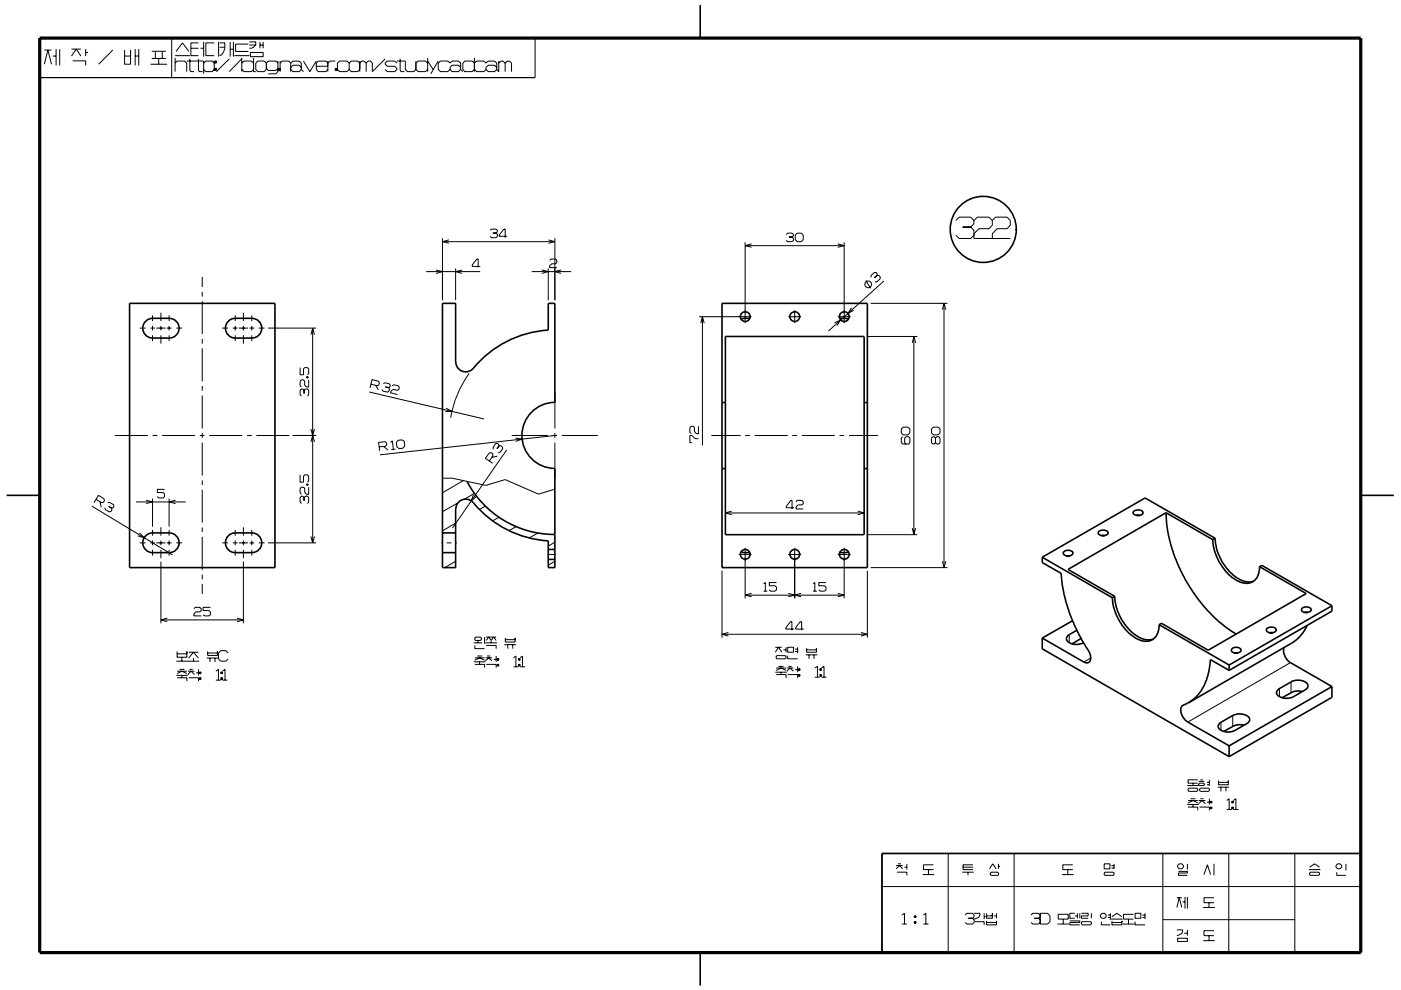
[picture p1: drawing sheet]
<svg xmlns="http://www.w3.org/2000/svg" width="297mm" height="210mm" viewBox="0 0 297 210" stroke-linecap="round" stroke-linejoin="round" font-family="sans-serif">
<g fill="none" stroke="#000" stroke-width=".21">
<path d="M8.4 8h105.1l-.1 8.5h-105zM9.4 10.6h1.5M9.4 13.6l.8-3 .7 3M11.2 11.9h.7M11.9 10.4v3.5M12.7 10.4v3.5M15.2 10.4h1.9M15.2 11.9l1-1.5 .9 1.5M15.4 12.9h2.8v1M18.2 10.4v1.5M18.2 11.1h.5M23.9 10.6l-3 3"/>
<path d="M26.4 11.9h1.3M26.4 10.6v3h1.3v-3M28.7 11.9h.7M28.7 10.4v3.5M29.4 10.4v3.5M31.9 13.6h3.5M32.2 12.4h3M32.2 10.9h3M32.9 10.9v1.5M33.6 12.4v1.2M34.4 10.9v1.5M36.4 8v8.5"/>
<path d="M37.1 11.8h3.2M37.1 13.4l.4-.4h1.6l.5 .4v1.8M37.1 12.3v2.9M37.3 10.9l1.4-1.8 1.3 1.8M39.6 13h3.6v2.7M40.3 12.5v2.4l.2 .3h.6M40.5 10.2h1.6M42.1 12.5v2.4l.2 .3h.7M42.1 9.1h-1.6v2.7h1.6M42.5 10.2h.7M43.2 13.4l.4-.4h1.4l.4 .4h.5v-.4h-.5v1.9h.5v-.4h-.5M43.2 14.7l.4 .5h1.4l.4-.5"/>
<path d="M43.2 8.9v3.1M45.4 9.1h-1.8v2.7h1.8M45.7 13v.4M45.7 14.5v.4M46.4 8.9v3.1M46.6 9.1h1.1a2.36 2.36 0 0 1-1.1 2.7M46.6 10h1.1M48.6 12.5l-2.7 2.7M48.8 8.9v3.1M48.8 10.4h.7M49.5 8.9v3.1M49.7 11.8h3.2"/>
<path d="M51.3 13.4l.4-.4h1.6l.5 .4M51.3 14.7l.4 .5h1.6l.5-.5M51.3 12.5l-2.7 2.7M51.3 12.3v2.9M52.7 9.4h-2.7v1.5h2.7M52.9 8.9h1.3v.7M52.9 9.6h1.3M53.1 11.1h2.7v.9h-2.7zM53.8 12.3v2.9h.4M54.2 9.6a1.44 1.44 0 0 1-1.3 .6M54.2 13.4l.5-.4h1.3l.5 .4v1.3l-.5 .5h-1.3l-.5-.5zM55.1 8.9v1.3"/>
<path d="M55.1 9.6h.7M55.8 8.9v1.3M56.5 13.4l.4-.4h1.6l.4 .4M56.5 14.5l.4 .4h1.6l.4-.4h.5M58.9 14.9h.5M58.9 13v2.2l-.4 .5h-1.6M59.2 14.5v.4M59.4 13.4l.5-.4h1.3l.4 .4M59.4 13v2.2M61.6 13.4v1.8M61.6 13.4l.5-.4h1.4l.4 .4v1.3M61.6 14.7l.5 .5h1.4l.4-.5"/>
<path d="M61.6 14.3l.5-.5h1.4l.4 .5M63.9 14.7l.4 .5M64.3 13l1.4 2.2 1.4-2.2M67.1 14.1h2.4M69.5 13v2.2M71.1 13h-1.1l-.5 .4-.4-.4h-1.6l-.4 .4v1.3l.4 .5h1.6l.4-.5M71.3 14.5v.4M71.5 14.7l.5 .5h1.6l.4-.5M74 13.4l-.4-.4h-1.6l-.5 .4v1.5h-.4v-.4h.4M74 13.4l.5-.4h1.3l.5 .4 .4-.4h.5l.4 .4M74 14.7l.5 .5h1.3l.5-.5M74 13.4v1.3"/>
<path d="M76.3 13v2.2M77.6 13.4v1.8M77.6 13.4l.5-.4h.4l.4 .4v1.8M81.7 12.5l-2.7 2.7M84.2 13.4l-.5-.4h-1.6l-.4 .4v.2l.4 .5h1.6l.5 .4v.2l-.5 .5h-1.6l-.4-.5M84.2 13h1.7v1.7l.5 .5h1.4l.4-.5M84.8 12.5v2.4l.2 .3h.7M88.2 13v1.7M88.2 13.4l.4-.4h1.6l.5 .4M88.2 14.7l.4 .5h1.6l.5-.5M90.7 12.3v2.9M90.7 13l1.1 1.7"/>
<path d="M92.9 13l-1.5 2.7M95.4 14.7l-.4 .5h-1.6l-.5-.5v-1.3l.5-.4h1.6l.4 .4 .4-.4h1.4l.5 .4v1.3M95.4 14.7l.4 .5h1.4l.5-.5M97.7 14.3l-.5-.5h-1.4l-.4 .5v.4M97.7 14.7l.4 .5M100.6 12.3v2.9M103 14.7l.5 .5h1.4l.4-.5M103 14.7l-.4 .5h-1.6l-.4-.5-.5 .5h-1.5l-.5-.5v-1.3l.5-.4h1.5l.5 .4 .4-.4h1.6l.4 .4 .5-.4h1.4l.4 .4v1.3M105.3 14.3l-.4-.5h-1.4l-.5 .5v.4M105.7 13.4l.5-.4h.4l.5 .4M105.7 13v2.2l-.4-.5M107.1 13.4l.5-.4h.4l.5 .4v1.8"/>
<path d="M107.1 13.4v1.8M42.9 58.8v2.1M90.3 57.6h11.5M92.5 57.3l1.3 .3-1.3 .4M93.8 50.5v13.2M93.8 51.3h23.8M95.2 50.9l-1.4 .4 1.4 .3M96.6 56.9v6.8M98 57.3l-1.4 .3 1.4 .4M101.8 56.5h-1.7v-.3l1-1.3h.3v1.9M103.9 48.8l.3-.2h1l.3 .2v.3l-.3 .3M104.5 49.4h.7"/>
<path d="M105.2 49.4l.3 .3v.4l-.3 .3h-1l-.3-.3M107.5 50.1h-1.7v-.2l1-1.3h.3v1.8M112.7 57.6h8.4M114.9 57.3l1.3 .3-1.3 .4M116.2 56.9v6.8M116.3 50.9l1.3 .4-1.3 .3M116.5 55.2l.3-.3h1l.3 .3v.5l-.3 .3h-.8l-.5 .4v.4h1.6M117.6 56.9v6.8M117.6 50.5v13.2M118.9 57.3l-1.3 .3 1.3 .4M158 51.4v17.1M158 52.1h21"/>
<path d="M159.3 51.7l-1.3 .4 1.3 .3M166.7 49.7l.3-.3h.9l.3 .3v.3l-.3 .3M167.3 50.3h.6M167.9 50.3l.3 .3v.4l-.3 .3h-.9l-.3-.3M168.6 49.9l.4-.5h.9l.4 .5v.9l-.4 .5h-.9l-.4-.5zM177.6 51.7l1.4 .4-1.4 .3M179 51.4v17.1M183.6 59.5l1 1.7M186 58.4l-.2-.6h-.4l-.7 .7v.3M186 58.4l-.6 .5M186 58.4h.3l.3 .4v.3l-.7 .7h-.4M187.4 59.6l-11.8 10.6"/>
<path d="M202.6 46.8l.8-.7h2.4l.7 .7M202.6 49.9l.8 .7h2.4l.7-.7M204.1 48.2h1.7M205.8 48.2l.7 .6v1.8h7.7M206.5 46.8l.7-.7h2.5l.7 .7M206.5 46.8v.6l-.7 .8M210.4 46.8v1l-.7 .7h-2.1l-1.1 1.1M210.4 46.8l.7-.7h2.4l.7 .7v1l-.7 .7h-2.1l-1 1.1v1M29.6 69.6h1.3M31.9 69.6h1M32.3 66.9v1.2M32.3 69.1v1"/>
<path d="M32.3 71.1v1.2M33.1 69.6h2M34.1 66.3v1.8M34.1 69.1v1M34.1 71.1v1.8M35.3 69.6h1.1M35.9 66.9v1.2M35.9 69.1v1M35.9 71.1v1.2M37.4 69.6h1.2M42.9 61.9v1M42.9 63.9v7"/>
<path d="M42.9 71.9v1M42.9 73.9v7M47.1 69.6h1.2M49.4 69.6h1M49.9 66.9v1.2M49.9 69.1v1M49.9 71.1v1.2M50.6 69.6h2M51.6 66.3v1.8M51.6 69.1v1M51.6 71.1v1.8M52.9 69.6h1"/>
<path d="M53.4 66.9v1.2M53.4 69.1v1M53.4 71.1v1.2M54.9 69.6h1.2M56.8 69.6h10.2M63.6 78v1.5h.7v-1.3l.3-.2h.6l.2 .2v1l-.2 .3M65 79.9h.3v.3h-.3zM65.9 71l.4-1.4 .4 1.4M66.3 69.6v45.5M99.5 79.2a22.4 22.4 0 0 0-4 9.4M148.3 67.2h11M148.6 68.5l.3-1.3 .4 1.3"/>
<path d="M148.9 67.2v27.3M167.1 67.2h2.7M168.5 65.8v2.7M177 68.5l1.2-.6-.7 1.1M177.6 67.2h2.8M180.6 65.3l-.8 1.2 1.2-.7M183.9 71.4h10.6M184.6 64.3h16.3M193.4 72.7l.4-1.3 .3 1.3M193.8 71.4v42M199.8 65.7l.4-1.4 .3 1.4M200.1 64.3v56.1"/>
<path d="M24.4 92.4h7M32.4 92.4h1M34.4 92.4h7M42.4 92.4h.9M42.9 81.9v1M42.9 83.9v7M42.9 91.9v1M42.9 93.9v7M44.4 92.4h6.9M52.4 92.4h1M54.3 92.4h7M62.1 92.4h4.9"/>
<path d="M64.5 82.8l-.3-.3h-.3l-.3 .3v.9l.3 .3M64.5 82.8l.3-.3h.4l.2 .3v.9l-.2 .3M64.5 82.8v.7M65 80h.3M65.4 80.6v1.5h-.4l-.4-.4v-.8l-.3-.3h-.4l-.3 .3v.9l.3 .3M65.9 91l.4 1.4 .4-1.4M65.9 93.7l.4-1.3 .4 1.3M78.3 83.1l24.3 5.8M78.7 81.5l1.3 .3 .3-.2 .1-.4-.2-.3-1.3-.4-.5 1.8M79.6 81.7l.6 1M80.4 94.8l1.3-.2 .3-.2v-.5l-.3-.2-1.4 .1 .2 1.8M81.3 81.4l.3-.2 .9 .2 .3 .3-.1 .3-.3 .2"/>
<path d="M81.3 94.7l1 .8M81.7 82.1l.7 .1M82.4 82.2l.2 .3-.1 .5-.3 .2-1-.2-.2-.4M82.8 93.8l.4-.3 .2 1.8M83.1 81.8l.4-.2 1 .2 .2 .4-.1 .4-.4 .2-.8-.2-.5 .3-.1 .4 1.5 .4M83.8 95.3l-.8 .1M84.4 93.4l.9-.1 .4 .3 .1 1-.4 .5-.8 .1-.4-.4-.2-1zM94.6 86.6l1.2 .6-1.4 .1M103.8 97.8l.7-1.2v-.3l-.4-.3-.4 .1-.8 1.1 1.5 1M105.4 96.8l-1.1 .2M105.8 94.6l-.1-.4-.3-.1h-.3l-.6 .9 .1 .3M105.8 94.6l-.4 .6"/>
<path d="M105.8 94.6l.4-.1 .3 .3 .1 .4-.6 .8h-.4M107.4 95.4l-11.5 16.6M108.5 92.4h7.6M109.3 92.9l1.4 .2-1.4 .5M117.1 92.4h1M117.6 83.3v7.6M117.6 91.9v1M117.6 93.9v7.6M117.6 92.4l-37 4.1M119.1 92.4h7.6M148.1 93h-.7l-.7-.6h-.4v1.5h.4M148.1 90.4v1.6h-.4l-.5-.5v-.8l-.2-.3h-.4l-.3 .3v1l.3 .3"/>
<path d="M150.8 92.4h6.2M158 92.4h1M160 92.4h7M168 92.4h1M170 92.4h7M178 92.4h1M180 92.4h6.1M191.1 91l.4-.4h1l.4 .4v.8l-.4 .4h-1l-.4-.4zM191.4 92.6l-.3 .3v1l.3 .3h1.3l.2-.3v-1l-.2-.3h-.6l-.3 .3v1l.3 .3M197.5 91l.4-.4h1l.4 .4v.8l-.4 .4h-1l-.4-.4zM198.3 92.9l-.2-.3h-.3l-.3 .3v1l.3 .3h.3l.2-.3M198.3 92.9l.3-.3h.4l.3 .3v1l-.3 .3h-.4l-.3-.3"/>
<path d="M198.3 92.9v1M19.5 107.4l17.1 10.3M20.4 105.9l1.1 .7 .4-.1 .2-.3v-.4l-1.2-.7-1 1.5M21.2 106.4l.3 1.2M22.2 107.7l.1 .4 .9 .5 .3-.1 .2-.3v-.4M22.9 106.6l.3-.1 .9 .6 .1 .3-.5 .4M23.1 107.4l.6 .4M28.9 106.5h10.5M29.6 113l1 1-1.4-.3M29.6 115.1h1.3M31 106.1l1.3 .4-1.3 .3M31.9 115.1h1"/>
<path d="M32.3 105.7v6M32.3 112.4v1.2M32.3 114.6v1.1M32.3 116.6v1.2M33.1 115.1h2M34.1 111.8v1.8M34.1 114.6v1.1M34.1 116.6v1.8M34.1 119.1v13.1M34.9 103.8h-1.5v.7h1.2l.3 .3v.5l-.3 .3h-.9l-.3-.3M35.3 115.1h1.1M35.9 105.7v6"/>
<path d="M35.9 112.4v1.2M35.9 114.6v1.1M35.9 116.6v1.2M37.2 106.1l-1.3 .4 1.3 .3M37.4 115.1h1.2M42.9 101.9v1M42.9 103.9v7M42.9 111.9v1M42.9 113.9v7M47.1 115.1h1.2M49.4 115.1h1M49.9 112.4v1.2"/>
<path d="M49.9 114.6v1M49.9 116.6v1.2M50.6 115.1h2M51.6 111.8v1.8M51.6 114.6v1.1M51.6 116.6v1.8M51.6 119.1v13.1M52.9 115.1h1M53.4 112.4v1.2M53.4 114.6v1.1M53.4 116.6v1.2M54.9 115.1h1.2"/>
<path d="M56.8 115.1h10.2M63.6 100.7v1.6h.7v-1.3l.3-.3h.6l.2 .3v1l-.2 .3M64.5 105.5l-.3-.3h-.3l-.3 .3v1l.3 .3M64.5 105.5v.7M64.5 105.5l.3-.3h.4l.2 .3v1l-.2 .3M65 102.7h.3v.2h-.3zM65 102.8h.3M65.4 103.3v1.6h-.4l-.4-.5v-.8l-.3-.3h-.4l-.3 .3v1l.3 .3M65.9 113.8l.4 1.3 .4-1.3M93.6 115.1h.1M93.8 101.4h2.1l7.1 1.6 4.1-1.3 7.1 3.1 3.4-1M94.7 115.1h1"/>
<path d="M96.6 119l-2.3 1.4M96.6 111l-2.8 1.6M96.7 115.1h.2M97.1 106.7l-3.3 1.8M98.3 101.9l-4.5 2.6M100.4 104.9l-.5 1.3 1.1-.9M100.6 104.6l-2.2 1.3M102.9 107.4l-1.3 .7M105.8 109.7l-1.4 .8M109.4 111.7l-1.5 .9M114 113.1l-1.8 1M116.1 117.6h1.7"/>
<path d="M117.6 119l-1.4 .9M117.6 115l-1.4 .8M153.8 108.8h29.4M155.2 108.4l-1.4 .4 1.4 .4M156.6 117.6h2.7M158 116.2v10.7M167.1 117.6h2.7M168.4 107.7h-1.7v-.3l1-1.3h.2v1.8M168.5 116.2v10.7M168.8 106.4l.2-.3h1l.3 .3v.4l-.3 .3h-.8l-.4 .4v.4h1.5M177.6 117.6h2.8M179 116.2v10.7"/>
<path d="M181.9 108.4l1.3 .4-1.3 .4M183.9 113.4h10.6M193.4 112l.4 1.4 .3-1.4M199.8 119l.3 1.4 .4-1.4M34.1 131.5h17.5M35.5 131.1l-1.4 .4 1.4 .4M37.5 138.2v1.2h2.1v-1.2M37.5 138.7h2.1M38.6 139.4v.8M40 138.3h2.1M40 139.6l1-1.3 1.1 1.3M41 139.6v.6"/>
<path d="M41.1 129.1l.3-.3h1l.3 .3v.4l-.3 .3h-.9l-.4 .4v.4h1.6M42.9 121.9v1M42.9 123.9v2.1M43.8 139.6h2.5M44 138.2v.8h2.1v-.8M44 138.5h2.1M44.5 139.6v.8M44.6 128.8h-1.6v.7h1.3l.3 .3v.6l-.3 .2h-1l-.3-.2M45.6 139.6v.8M48.4 138.5l-.5-.5h-1.1l-.5 .5v1.2l.5 .5h1.1l.5-.5M50.2 131.1l1.4 .4-1.4 .4M100.5 136.4h1.7"/>
<path d="M100.7 136.9v.7h2M100.7 139.5h2M100.8 135.1h1l.3 .2v.4l-.3 .1h-1l-.1-.1v-.4zM101.2 139.1h1M101.3 135.8v.6M102.7 135.1v1.5M102.9 136.4h2.5M102.9 139.5h1.4M103.1 135.1h2.1M103.1 136.9h2.1v.7M103.1 135.8l.5-.7 .5 .7 .6-.7 .5 .7M103.2 139.1h.8"/>
<path d="M104.1 136v.4M104.7 139.9h.5M105.2 139.1v1.3M105.4 139.7h.3v.3h-.3zM105.5 139.7v.3M106.9 136.7h2.5M107.1 135.3v.9h2.1v-.9M107.1 135.7h2.1M107.7 136.7v.9M108.7 136.7v.9M108.9 139.5l.5-.4v2.3M109.9 139.7h.4v.3h-.4z"/>
<path d="M110.1 139.7v.3M110.3 139.5l.5-.4v2.3M153.1 121.1v14.1M153.1 134.5h30.8M154.4 134.1l-1.3 .4 1.3 .4M158 126.2h21M159.3 125.8l-1.3 .4 1.3 .4M161.9 123.8l.4-.2v1.8M161.9 125.4h.8M164.4 138.3l.7-1 .7 1M164.4 137.3h1.4M164.6 123.6h-1.5v.6h1.2l.3 .3v.6l-.3 .3h-.9l-.3-.3"/>
<path d="M164.7 139.1h1.8l.2 .1v.4l-.2 .1h-1.8l-.2-.1v-.4zM166.1 137.8h.6M166.7 137.3v1M167 139.1v.6h2.1M167 137.3h1.2v1h-1.2zM167.1 125.9l1.4 .3-1.4 .4M168.3 133.4h-1.7v-.3l1-1.2h.3v1.8M168.6 137.7h.5M168.6 138.2h.5M169.1 137.3v1.2M169.8 125.8l-1.3 .4 1.3 .4M170.4 133.4h-1.7v-.3l1-1.2h.3v1.8"/>
<path d="M170.9 138.9h2.4M171 137.8h2.1M171 137.5v.8h2.1v-.8M171.5 138.9v.8M172.4 125.4h.8M172.4 123.8l.4-.2v1.8M172.6 138.9v.8M175.1 123.6h-1.5v.6h1.2l.3 .3v.6l-.3 .3h-.9l-.3-.3M177.6 125.9l1.4 .3-1.4 .4M182.5 134.1l1.4 .4-1.4 .4M183.9 121.1v14.1M184.6 120.4h16.3"/>
<path d="M226.7 134.6v1.7M229.1 135.3v.2M231.3 139.6l-1.5 .8M37.4 140.2h4.8M37.4 143.2h2.4M37.6 143.8h2v.7M37.6 142.4h2M37.6 142.9l1-.5 1 .5M38.1 142h1M38.6 143.2v.6M39.8 142.4h1.4M39.8 143.1l.7-.7 .7 .7"/>
<path d="M40 143.8h2.1v.7M40.2 142h.7M41.6 142.7h.5M42.1 142v1.2M42.2 143.8h.4v.3h-.4zM42.2 142.5h.4v.4h-.4zM42.4 142.5v.4M42.4 143.8v.3M45.8 142.4l.5-.4v2.3M45.8 144.3h1M46.8 143.8h.4v.3h-.4zM46.8 142.5h.4v.4h-.4z"/>
<path d="M47 142.5v.4M47 143.8v.3M47.2 144.3h1M47.2 142.4l.5-.4v2.3M100.5 140.4h2.4M100.7 140.9h2v.7M100.7 140l1-.5 1 .5M101.7 140.4v.5M102.9 140.2l.7-.7 .7 .7M103.1 140.9h2.1v.7M105.4 140.9h.3v.4h-.3zM105.5 140.9v.4"/>
<path d="M108.9 141.4h1M109.9 140.9h.4v.4h-.4zM110.1 140.9v.4M110.3 141.4h1M164.4 142.6h2.4M164.5 143.1h2.2v.7M164.5 141.7h2.2M164.5 142.2l1.1-.5 1.1 .5M165.1 141.3h1M165.6 142.6v.5M166.8 141.7h1.4M166.8 142.4l.7-.7 .7 .7"/>
<path d="M167 143.1h2.1v.7M167.2 141.3h.6M168.6 142h.5M169.1 141.3v1.3M169.3 143.1h.3v.3h-.3zM169.3 141.9h.3v.3h-.3zM169.5 141.9v.3M169.5 143.1v.3M172.8 141.7l.5-.4v2.3M172.8 143.6h1M173.8 143.1h.4v.3h-.4zM173.8 141.9h.4v.3h-.4z"/>
<path d="M174 141.9v.3M174 143.1v.3M174.2 143.6h1M174.2 141.7l.5-.4v2.3M258.9 153.2v1.7M261.4 151.8v2.3M271.3 146v1.8M273.6 140.5l-21.8 12.7M273.7 144.6v2.3M251.7 166.6h2.4M251.7 170.6h2.4M251.9 167.3l.2-.1h1.7l.2 .1v.4l-.2 .1h-1.7l-.2-.1z"/>
<path d="M251.9 171.2h2.1v.7M251.9 169.8h2.1M251.9 170.3l1-.5 1.1 .5M252.4 169.4h1M252.9 166.1v.5M252.9 170.6v.6M254 165.4h-2.1v.7h2.1M254.1 166.3l.2-.2h.9l.2 .4-.2 .1h-.9zM254.1 165.7h1.3M254.1 169.8h1.5M254.1 170.5l.7-.7 .8 .7M254.3 171.2h2.1v.7"/>
<path d="M254.5 167.2h1.7l.2 .1v.4l-.2 .1h-1.7l-.2-.1v-.4zM254.5 165.4h.5M254.5 169.4h.7M255.9 165.9h.5M255.9 166.5h.5M255.9 170.1h.5M256.4 165.4v1.2M256.4 169.4v1.2M256.6 171.2h.4v.3h-.4zM256.6 170h.4v.3h-.4zM256.8 170v.3M256.8 171.2v.3"/>
<path d="M258.2 167h2.4M258.4 165.9h2M258.4 165.6v.8h2v-.8M258.9 167v.8M259.9 167v.8M260.1 169.8l.5-.4v2.3M260.1 171.7h1.1M261.2 171.2h.3v.3h-.3zM261.2 170h.3v.3h-.3zM261.3 170v.3M261.3 171.2v.3M261.5 171.7h1"/>
<path d="M261.5 169.8l.5-.4v2.3M187 181.1h101.5v20.9h-101.5zM187 188h101.5M190 183.6h1.4M190 184.3l.7-.7 .7 .7M190.2 185h2.1v.7M190.4 183.2h.6M191.2 194.1l.6-.4v2.3M191.2 196h1.1M191.8 183.9h.5M192.3 183.2v1.2M193.8 195.5h.4v.3h-.4z"/>
<path d="M193.8 194.3h.4v.3h-.4zM194 194.3v.3M194 195.5v.3M195.6 185.5h2.5M195.8 196h1M195.8 194.1l.5-.4v2.3M196.8 184.4v1.1M197.9 183.4h-2.1v1h2.1M201 181.1v20.9M204 185h2.5M204.2 183.9h2.1M204.6 194.1l.4-.4h1.2l.3 .4v.3l-.3 .4"/>
<path d="M205.2 185v.7M205.3 194.8h.9M206.2 194.8l.3 .3v.6l-.3 .3h-1.2l-.4-.3M206.3 183.4h-2.1v1h2.1M206.5 193.7h1.3a1.11 1.11 0 0 1-1.3 1.2M206.7 195.5h2v.7M208.7 193.7v1.2M208.7 194.4h.3M209.2 193.7v1.1h1.2v-1.1M209.2 194.3h1.2M209.2 195.3v.9h2.1v-.9M209.2 195.7h2.1"/>
<path d="M209.8 184.3l.7-1.1 .7 1.1M210.1 185h1.4l.2 .2v.3l-.2 .2h-1.4l-.1-.2v-.3zM210.7 194.3h.6M211.3 193.7v1.1M211.7 183.2v1.1M211.7 183.8h.3M215 181.1v20.9M218.6 195.7l.3 .3h1.3l.3-.3M218.6 194.1l.3-.4h1.3l.3 .4M219.3 194.8h.9M220.2 194.8l.3 .3M220.5 193.7h1.6l.5 .6v1.2l-.5 .5h-1.6z"/>
<path d="M220.5 194.4l-.3 .4M224.2 196h2.5M224.4 193.9h2.1v1h-2.1zM225.2 185.5h2.4M225.4 194.9v1.1M226.4 184.4v1.1M226.8 195.3h2.1v.4h-2.1v.5h2.1M227.5 183.4h-2.2v1h2.2M227.9 194.3h.5M227.9 193.7h-1.1v1.1h1.1M228.4 193.7v1.1M228.9 193.7v1.1"/>
<path d="M229.3 193.7h1.4v.6h-1.4v.5h1.4M229.4 195.5h1.8l.2 .2v.3l-.2 .2h-1.8l-.1-.2v-.3zM231.4 193.7v1.1M233.5 195.5v.7h1.9M233.7 193.7h.5l.3 .4v.3l-.3 .4h-.5l-.4-.4v-.3zM234.1 183.2h1.2v1.1h-1.2zM234.3 185h1.7l.2 .2v.3l-.2 .2h-1.7l-.2-.2zM234.9 194.6h.5M234.9 194.1h.5M235.4 193.7v1.4M235.6 194.9h2.4M235.7 183.6h.5"/>
<path d="M235.7 184.1h.5M235.8 195.3v.9h2.1v-.9M235.8 195.7h2.1M235.8 194.4l1-.7 1.1 .7M236.2 183.2v1.1M238 196h2.5M239.3 194.9v1.1M240.3 193.9h-2.1v1h2.1M240.7 193.7h1.2v1.1h-1.2zM240.7 195.5v.7h2.1M242.2 194.6h.6M242.2 194.1h.6"/>
<path d="M242.8 193.7v1.2M246.5 195.1h28M246.5 181.1v20.9M249.5 197.2h1.2a1.12 1.12 0 0 1-1.2 1.3M249.5 190.4h1.1M249.5 192.5l.5-2.1 .6 2.1M249.7 199h2.1v.7h-2.1zM249.8 184.8h2v.4h-2v.5h2M250 183.2h.6l.3 .4v.3l-.3 .4h-.6l-.3-.4v-.3zM250.7 191.3h.5M251.1 197.9h.7M251.2 190.2v2.5"/>
<path d="M251.8 183.2v1.2M251.8 197.2v1.3M251.8 190.2v2.5M255.1 192.5h2.5M255.1 199.5h2.5M255.3 185.5l.7-2.1 .7 2.1M256.3 191.5v1M256.3 198.5v1M257.4 183.2v2.5M257.4 190.4h-2.1v1.1h2.1M257.4 197.4h-2.1v1.1h2.1M260.5 181.1v20.9"/>
<path d="M274.5 181.1v20.9M277.5 184.4h2.4M277.7 183.9l1-.7 1.1 .7M277.8 185h1.8l.2 .2v.3l-.2 .2h-1.8l-.1-.2v-.3zM283.4 185v.7h2M283.6 183.2h.5l.4 .4v.3l-.4 .4h-.5l-.3-.4v-.3zM285.4 183.2v1.4"/>
<circle cx="184.1" cy="60.3" r=".72"/>
</g>
<g fill="none" stroke="#000" stroke-width=".34">
<path d="M148.5 1.1v7M27.5 64.3h30.8v56.1h-30.8zM32.3 67.5h3.6a2.09 2.09 0 0 1 2.1 2.1 2.09 2.09 0 0 1-2.1 2.1h-3.6M32.4 67.5a2.09 2.09 0 0 0-2.1 2.1 2.09 2.09 0 0 0 2.1 2.1M48.4 68.1l.9-.5 .6-.1h3.5a2.09 2.09 0 0 1 2.1 2.1 2.09 2.09 0 0 1-2.1 2.1h-3.5a2.1 2.1 0 0 1-1.9-1.3 2.1 2.1 0 0 1 .4-2.3zM96.6 76.8v-12.5h-2.8v56.1h2.8v-12.5M96.6 76.8a2.1 2.1 0 0 0 1.4 2 2.1 2.1 0 0 0 2.4-.7 22.4 22.4 0 0 1 15.8-8.1v-5.7h1.4v21.1M153.1 64.3h30.8v56.1h-30.8zM159 67.5l-1.9 .2M178 67.5h1M179 67.5l.9 .2M117.6 85.3a7 7 0 0 0-6.9 7 7 7 0 0 0 6.9 7"/>
<path d="M117.6 99.4v21h-1.4v-5.7a22.6 22.6 0 0 1-16.1-8.3 2.1 2.1 0 0 0-2.2-.3 2.1 2.1 0 0 0-1.3 1.8M153.1 85.4h.7M153.1 99.4h.7M183.2 85.4h.7M183.2 99.4h.7M1.4 105.1h7M32.3 113h3.6a2.09 2.09 0 0 1 2.1 2.1 2.09 2.09 0 0 1-2.1 2.1h-3.6M32.4 113a2.09 2.09 0 0 0-2.1 2.1 2.09 2.09 0 0 0 2.1 2.1M48.4 113.6l.9-.5 .6-.1h3.5a2.09 2.09 0 0 1 2.1 2.1 2.09 2.09 0 0 1-2.1 2.1h-3.5a2.09 2.09 0 0 1-2-1.3 2.09 2.09 0 0 1 .5-2.3zM93.8 113h2.8M93.8 117.2h2.8M99 102.1a21 21 0 0 0 18.6 11.3"/>
<path d="M116.2 118.7h1.4M116.2 116.5h1.4M153.8 113.4v-42h29.4v42M153.8 113.4h29.4M157.1 117l1.9 .2M178 117.2h1M179.9 117l-.9 .2M221 118.2v1.1l4 2.3 .1 1.8 .5 2.6 .8 2.9 1.4 3.7 1.8 3.5a7.8 7.8 0 0 1 1.7 3.6 .9 .9 0 0 1-.5 .8 .9 .9 0 0 1-1-.1l-8.8-5.1M221 118.2l14.8 8.6M225.5 117.1a1.19 1.19 0 0 1 2 .2 1.16 1.16 0 0 1-1.1 .7 1.16 1.16 0 0 1-1-.7zM226.1 117.9h.7M232.9 112.8a1.35 1.35 0 0 1 2 .2 1.22 1.22 0 0 1-2.1 0z"/>
<path d="M233.5 113.6h.7M240.3 108.5a1.31 1.31 0 0 1 2.1 .2 1.25 1.25 0 0 1-2.2 0zM241 109.3h.6M247.2 108.7l.3 3.7 .8 3.3 1.4 3.9 1.5 3.2 2.5 3.9 2.2 2.7 2.7 2.6 3.5 2.5M247.2 108.7l-20.8 12.1M247.2 108.8l9.9 5.7M257.1 114.5a11.1 11.1 0 0 0 5.3 8.7 2.84 2.84 0 0 0 4.4-1.3l.2-1.7M257.6 114.2l-14.8-8.6-21.8 12.6M257.6 114.2v.2a10.7 10.7 0 0 0 5.9 8.8l1 .2 1.3-.2M257.6 114.2l-.5 .3M288.5 105.1h7M221 135.3v2.3l39.6 22.9"/>
<path d="M226.4 120.8l9.9 5.7M227.4 131.7l-6.4 3.6M228.3 133.7l-1.6 .9a1 1 0 0 0-.6 1.2 1 1 0 0 0 1 .7l1.5 .2 1.1-.4M229.2 135.5l-1.9 1.1M235.8 126.8a10.6 10.6 0 0 0 6 9 2.77 2.77 0 0 0 3.9-2.5v-.8M236.3 126.5l-.5 .3M236.3 126.5a10.6 10.6 0 0 0 6.1 9l.8 .2 1.4-.2M245.7 132.5l14.9 8.5M256.6 139.9l-.3 2.4-1 3.1-1.5 2.2-1.8 1.5M256.6 139.9l4 2.3M261.2 137.7a1.24 1.24 0 0 1 1.9 .2 1.19 1.19 0 0 1-2 0zM261.7 138.5h.7"/>
<path d="M267 120.2l.5-.3 14.9 8.6M267 120.2l9.9 5.7-20.7 12-10-5.7-.5 .3M268.6 133.4a1.35 1.35 0 0 1 2 .2 1.19 1.19 0 0 1-2.1 0zM269.2 134.2h.7M272.3 137.3a2.96 2.96 0 0 0 1.3 3.2M276 129.1a1.3 1.3 0 0 1 2 .2 1.18 1.18 0 0 1-2.1 0zM276.6 129.9h.7M277.2 132.6l-1.4 2.2-1.9 1.6-21.9 12.6M282.4 128.5v1.1l-21.8 12.6M282.4 128.5l-21.8 12.6M251.8 153.2l8.8 5M252 149.1l-.5 .2a1.46 1.46 0 0 0-1 2.2l.2 .3a2.7 2.7 0 0 0 1.1 1.4"/>
<path d="M260.6 141.1v1.1M260.6 158.2v2.3M261.9 154.9a2.88 2.88 0 0 1-3.5-.5l-.1-.6 .3-.4 2.8-1.6a3 3 0 0 1 3.5 .5v.6l-.3 .4-2.8 1.6M263.7 153.8h-1.7l-2.5 1.3M273.6 140.5l8.8 5.1M273.7 144.6a2.98 2.98 0 0 1 3.5 .6l.1 .5-.3 .5-2.8 1.6a2.97 2.97 0 0 1-3.5-.6v-.5l.3-.5 2.7-1.6M276.1 146.7l-.7-.1h-1l-2.6 1.4M282.4 145.6v2.3l-21.8 12.6M282.4 145.6l-21.8 12.6M288.5 181h-101.5v21M148.5 202v7"/>
<circle cx="208.5" cy="48.7" r="7"/>
<circle cx="158" cy="67.2" r="1.03"/>
<circle cx="168.5" cy="67.2" r="1.04"/>
<circle cx="179" cy="67.2" r="1.04"/>
<circle cx="158" cy="117.6" r="1.04"/>
<circle cx="168.5" cy="117.6" r="1.04"/>
<circle cx="179" cy="117.6" r="1.03"/>
</g>
<path d="M8.4 8.1h280.1v193.9h-280.1z" fill="none" stroke="#000" stroke-width=".68" stroke-linecap="butt"/>
</svg>
